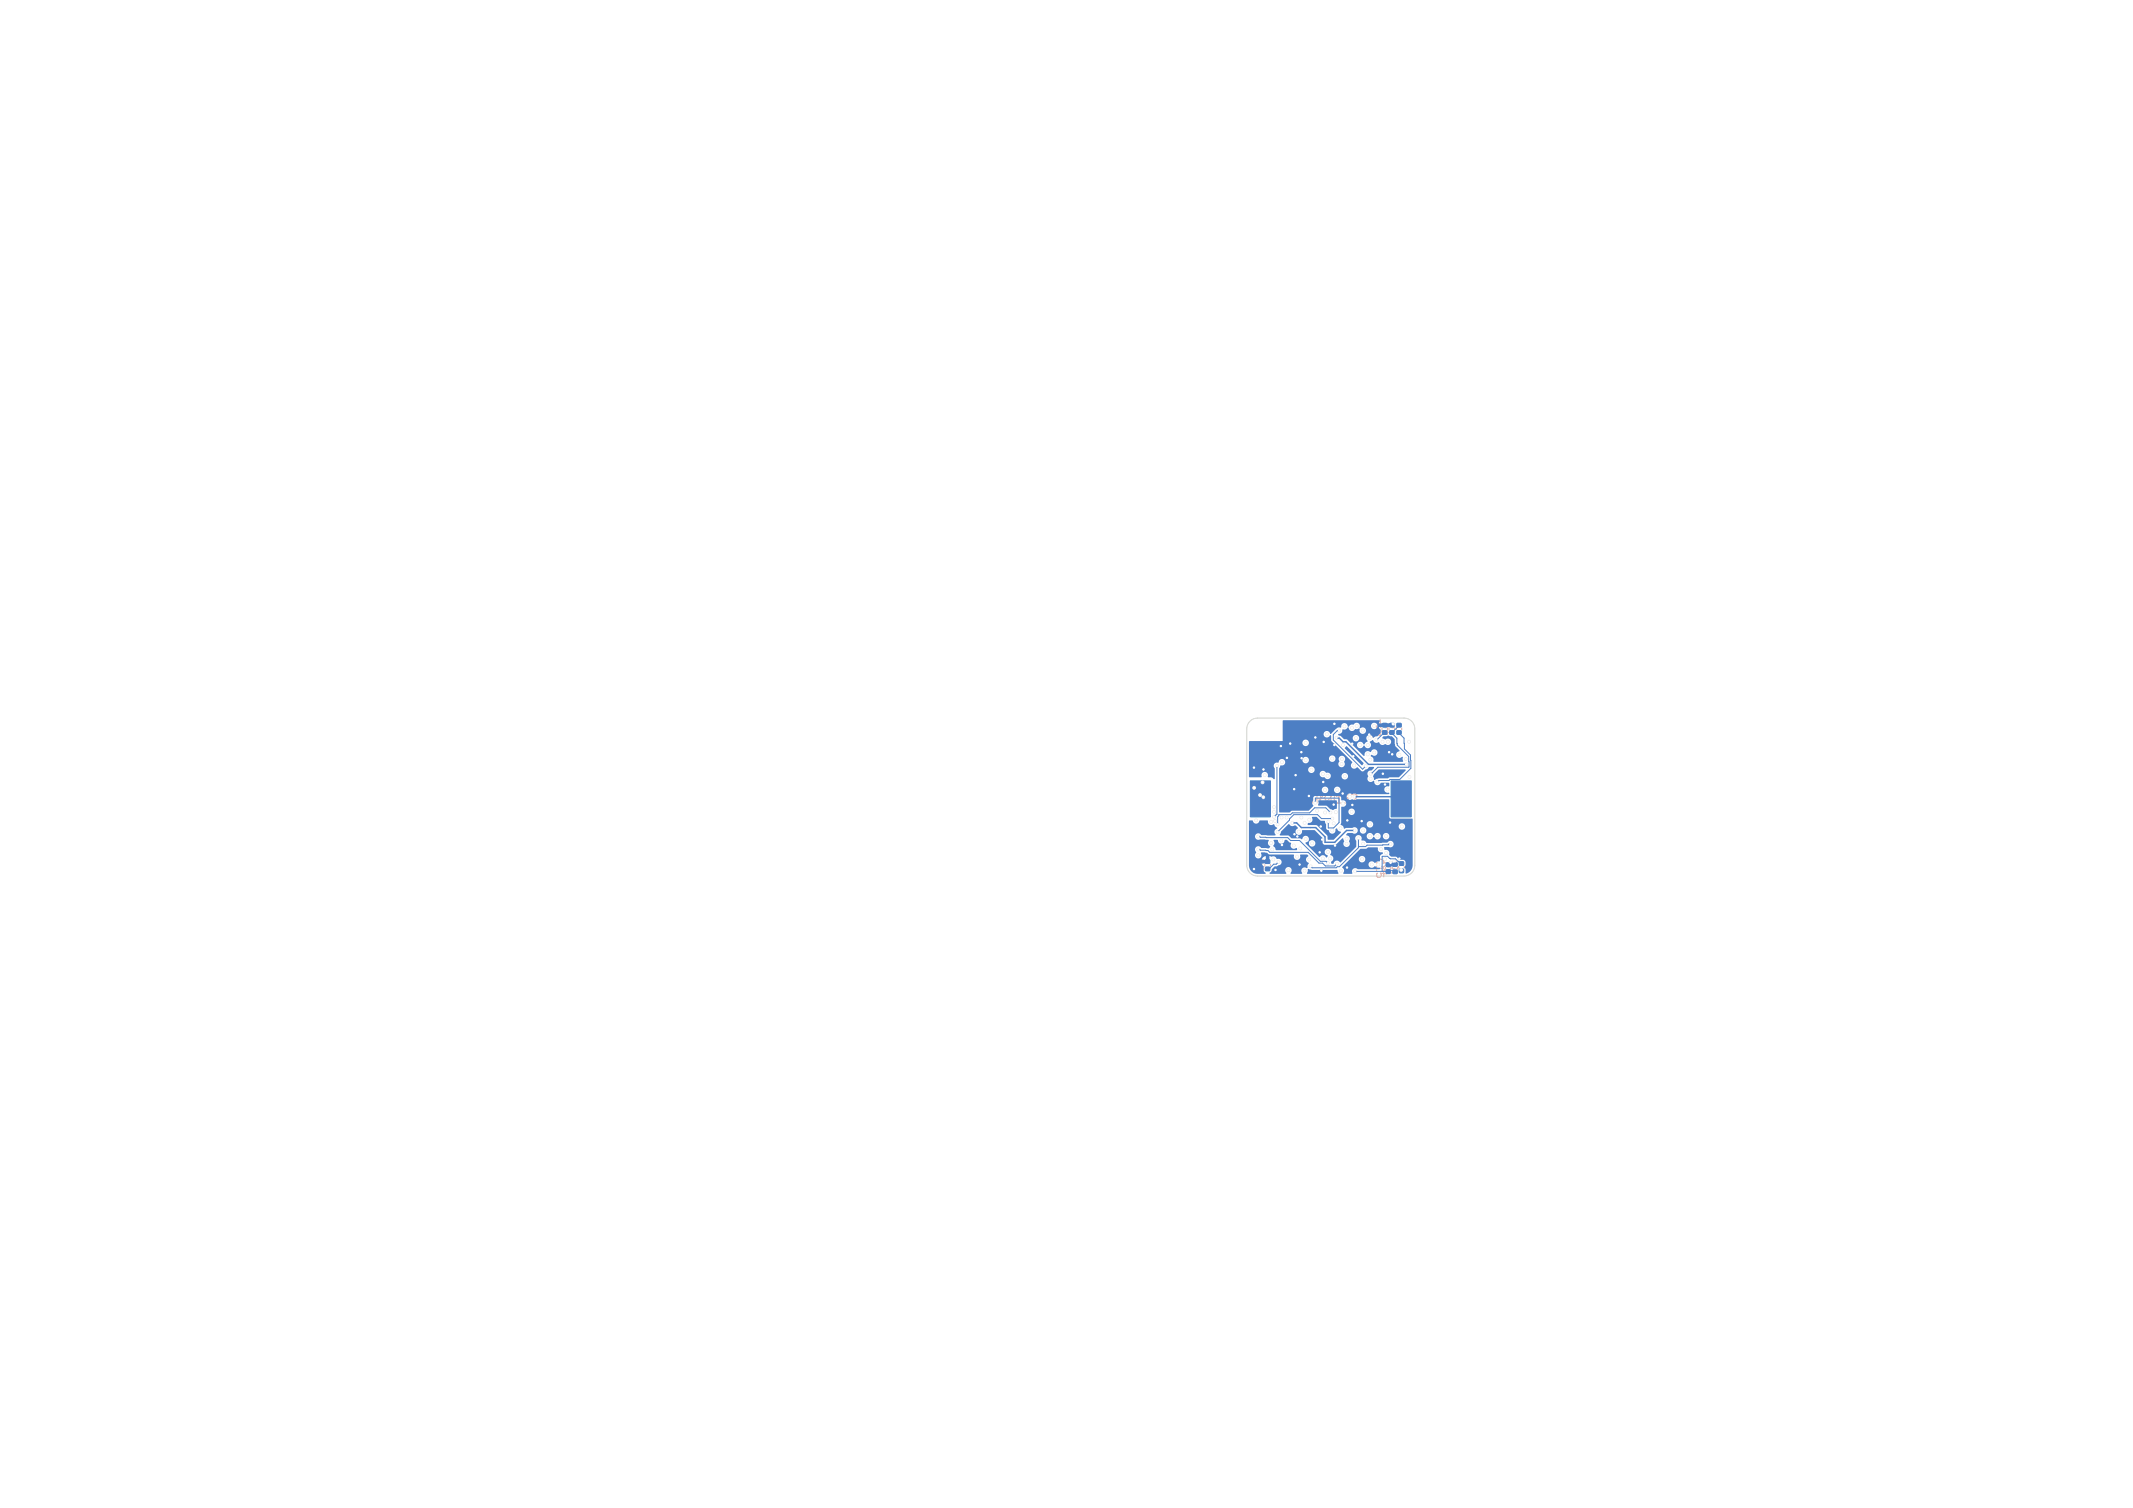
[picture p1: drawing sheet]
<svg xmlns="http://www.w3.org/2000/svg" width="297mm" height="210mm" viewBox="0 0 297 210" stroke-linecap="round" stroke-linejoin="round" font-family="sans-serif">
<defs><g id="words">
<g font-size="1.8" fill="#fff">
<text x="181.3" y="112.1">LIR2032</text>
<text x="183.5" y="112.1">BT1</text>
</g>
<g font-size="1.4" fill="#fff">
<text x="190.9" y="100" transform="rotate(90 190.9 100)">TH1</text>
<text x="192.9" y="100.4" transform="rotate(90 192.9 100.4)">R1</text>
<text x="174.6" y="119.4" transform="rotate(90 174.6 119.4)">R3</text>
<text x="191.4" y="119.3" transform="rotate(90 191.4 119.3)">C15</text>
<text x="193.2" y="119.7" transform="rotate(90 193.2 119.7)">R5</text>
</g>
<text font-size="1.4" fill="#e8b2a7" x="191.9" y="100.4" transform="rotate(90 191.9 100.4)">R2</text>
<text font-size="1.4" fill="#ececec" x="192.4" y="119.8" transform="rotate(90 192.4 119.8)">R6</text>
</g></defs>
<path d="M188.4 110.6h.4l.1 .3v.2l-.8 .7h.8" fill="none" stroke="#e8b2a7" stroke-width=".15"/>
<path d="M194.4 101.3v.4M195.2 101.3v.4M176.1 120.3v.4M176.9 120.3v.4M194.8 120.6v.3M195.5 120.6v.3" fill="none" stroke="#e8b2a7" stroke-width=".14"/>
<g fill="#fff" stroke="#fff" stroke-width=".14">
<circle cx="176.1" cy="107.9" r=".1"/>
<circle cx="174.9" cy="114.2" r=".1"/>
<circle cx="177.4" cy="112.4" r=".1"/>
<circle cx="182.6" cy="107.2" r=".1"/>
<circle cx="183.4" cy="112.9" r=".1"/>
<circle cx="177" cy="117.4" r=".1"/>
<circle cx="186.2" cy="110" r=".1"/>
<circle cx="177.4" cy="113.1" r=".1"/>
<circle cx="182.7" cy="117.5" r=".1"/>
<circle cx="184.2" cy="107.8" r=".1"/>
<circle cx="195.1" cy="121.2" r=".1"/>
<circle cx="184.5" cy="113.2" r=".1"/>
<circle cx="184.5" cy="110" r=".1"/>
<circle cx="188.6" cy="110.9" r=".1"/>
<circle cx="184.9" cy="108" r=".1"/>
<circle cx="185.5" cy="105.6" r=".1"/>
<circle cx="181.7" cy="121.3" r=".1"/>
<circle cx="194.9" cy="105.1" r=".1"/>
<circle cx="192.5" cy="103.3" r=".1"/>
<circle cx="193.3" cy="103.3" r=".1"/>
<circle cx="187" cy="103.8" r=".1"/>
<circle cx="190.5" cy="103.8" r=".1"/>
<circle cx="188.3" cy="101.3" r=".1"/>
<circle cx="188.9" cy="101.1" r=".1"/>
<circle cx="189.8" cy="101.8" r=".1"/>
<circle cx="195.2" cy="115.1" r=".1"/>
<circle cx="187.2" cy="101.2" r=".1"/>
<circle cx="189.4" cy="103.8" r=".1"/>
<circle cx="191.4" cy="104.8" r=".1"/>
<circle cx="186.9" cy="105.7" r=".1"/>
<circle cx="184.9" cy="118.6" r=".1"/>
<circle cx="181.2" cy="113.9" r=".1"/>
<circle cx="184.2" cy="119.6" r=".1"/>
<circle cx="193" cy="116.5" r=".1"/>
<circle cx="189.8" cy="115.6" r=".1"/>
<circle cx="180" cy="114.6" r=".1"/>
<circle cx="191.8" cy="116.5" r=".1"/>
<circle cx="189.8" cy="117.5" r=".1"/>
<circle cx="190.8" cy="116.5" r=".1"/>
<circle cx="188.6" cy="115.6" r=".1"/>
<circle cx="190.5" cy="105.1" r=".1"/>
<circle cx="195.8" cy="105.7" r=".1"/>
<circle cx="187.3" cy="108.1" r=".1"/>
<circle cx="188.2" cy="113" r=".1"/>
<circle cx="187.5" cy="117.5" r=".1"/>
<circle cx="193.6" cy="117.6" r=".1"/>
<circle cx="181.1" cy="118.2" r=".1"/>
<circle cx="182.5" cy="120.6" r=".1"/>
<circle cx="189.2" cy="116.7" r=".1"/>
<circle cx="178.4" cy="117" r=".1"/>
<circle cx="180.6" cy="119.3" r=".1"/>
<circle cx="178.5" cy="113.9" r=".1"/>
<circle cx="177.2" cy="118.3" r=".1"/>
<circle cx="190.7" cy="102.8" r=".1"/>
<circle cx="188.8" cy="102.8" r=".1"/>
<circle cx="186.5" cy="101.8" r=".1"/>
<circle cx="190.2" cy="106.7" r=".1"/>
<circle cx="196.3" cy="108.2" r=".1"/>
<circle cx="196.2" cy="103.3" r=".1"/>
<circle cx="193.2" cy="109.9" r=".1"/>
<circle cx="186.8" cy="106.4" r=".1"/>
<circle cx="182.3" cy="119.7" r=".1"/>
<circle cx="181.8" cy="116.9" r=".1"/>
<circle cx="185" cy="114.4" r=".1"/>
<circle cx="180.8" cy="115.8" r=".1"/>
<circle cx="181.7" cy="114.6" r=".1"/>
<circle cx="185.3" cy="113.2" r=".1"/>
<circle cx="182.3" cy="114.2" r=".1"/>
<circle cx="186" cy="113.1" r=".1"/>
<circle cx="177.9" cy="114.8" r=".1"/>
<circle cx="190.9" cy="107.8" r=".1"/>
<circle cx="177.6" cy="121.1" r=".1"/>
<circle cx="179.7" cy="103.5" r=".1"/>
<circle cx="183.9" cy="115.1" r=".1"/>
<circle cx="175.8" cy="108.9" r=".1"/>
<circle cx="189.6" cy="114.3" r=".1"/>
<circle cx="193.4" cy="104.8" r=".1"/>
<circle cx="178.4" cy="103.9" r=".1"/>
<circle cx="175.5" cy="110.7" r=".1"/>
<circle cx="175.9" cy="111" r=".1"/>
<circle cx="181.2" cy="104.7" r=".1"/>
<circle cx="185.8" cy="100.8" r=".1"/>
<circle cx="188.3" cy="103.6" r=".1"/>
<circle cx="183.2" cy="102.7" r=".1"/>
<circle cx="185.8" cy="103.8" r=".1"/>
<circle cx="180.6" cy="116.5" r=".1"/>
<circle cx="183.8" cy="118.7" r=".1"/>
<circle cx="177.5" cy="114.3" r=".1"/>
<circle cx="178.5" cy="117.7" r=".1"/>
<circle cx="174.6" cy="109.7" r=".1"/>
<circle cx="188.4" cy="105.3" r=".1"/>
<circle cx="180.4" cy="107.9" r=".1"/>
<circle cx="192.6" cy="107.7" r=".1"/>
<circle cx="184.3" cy="103.3" r=".1"/>
<circle cx="175.9" cy="107.2" r=".1"/>
<circle cx="181" cy="120.4" r=".1"/>
<circle cx="193.9" cy="105" r=".1"/>
<circle cx="179.2" cy="105.5" r=".1"/>
<circle cx="184.3" cy="108.9" r=".1"/>
<circle cx="187.6" cy="114.2" r=".1"/>
<circle cx="192.9" cy="109.2" r=".1"/>
<circle cx="181.2" cy="105.6" r=".1"/>
<circle cx="180.2" cy="116.2" r=".1"/>
<circle cx="184.1" cy="116.9" r=".1"/>
<circle cx="193.6" cy="114.6" r=".1"/>
<circle cx="184" cy="121.2" r=".1"/>
<circle cx="185.9" cy="117.8" r=".1"/>
<circle cx="194.9" cy="119.6" r=".1"/>
<circle cx="187.6" cy="120.8" r=".1"/>
<circle cx="180.2" cy="109.9" r=".1"/>
<circle cx="174.6" cy="106.9" r=".1"/>
<circle cx="191.8" cy="108.9" r=".1"/>
<circle cx="179.2" cy="113.9" r=".1"/>
<circle cx="177.3" cy="119.7" r=".1"/>
<circle cx="178" cy="120" r=".1"/>
<circle cx="191" cy="120.4" r=".1"/>
<circle cx="186.7" cy="121.3" r=".1"/>
<circle cx="192.3" cy="118.2" r=".1"/>
<circle cx="188.6" cy="106.6" r=".1"/>
<circle cx="190.8" cy="105.8" r=".1"/>
<circle cx="177.4" cy="113.8" r=".1"/>
<circle cx="177.8" cy="106.6" r=".1"/>
<circle cx="178.5" cy="106.2" r=".1"/>
<circle cx="177" cy="114.5" r=".1"/>
<circle cx="186.2" cy="120.3" r=".1"/>
<circle cx="175.2" cy="118.3" r=".1"/>
<circle cx="190.9" cy="108.5" r=".1"/>
<circle cx="191.7" cy="103" r=".1"/>
<circle cx="179.4" cy="121.2" r=".1"/>
<circle cx="184.8" cy="102.2" r=".1"/>
<circle cx="195.8" cy="106.5" r=".1"/>
<circle cx="186.1" cy="102.8" r=".1"/>
<circle cx="180.2" cy="117.7" r=".1"/>
<circle cx="188.7" cy="121.4" r=".1"/>
<circle cx="185.5" cy="114" r=".1"/>
<circle cx="177.9" cy="115.9" r=".1"/>
<circle cx="187.5" cy="116.8" r=".1"/>
<circle cx="193" cy="118.8" r=".1"/>
<circle cx="175.2" cy="119.1" r=".1"/>
<circle cx="185.7" cy="114.6" r=".1"/>
<circle cx="190.8" cy="114.8" r=".1"/>
<circle cx="184.9" cy="120.2" r=".1"/>
<circle cx="189.7" cy="119.6" r=".1"/>
<circle cx="185.2" cy="119.6" r=".1"/>
<circle cx="186.7" cy="115.4" r=".1"/>
<circle cx="175.2" cy="116.5" r=".1"/>
<circle cx="185.5" cy="115.6" r=".1"/>
<circle cx="181.8" cy="103.5" r=".1"/>
<circle cx="181.8" cy="105.9" r=".1"/>
</g>
<g fill="#9afff8" stroke="#9afff8" stroke-width=".14">
<path d="M194.9 121h.5v.5h-.5z"/>
<path d="M194.9 120h.5v.5h-.5z"/>
<path d="M193.7 108.8h2.8v5h-2.8z"/>
<path d="M174.1 108.8h2.8v5h-2.8z"/>
<path d="M176.2 120.8h.6v.4h-.6z"/>
<path d="M176.2 119.8h.6v.4h-.6z"/>
<path d="M194.5 101.8h.6v.4h-.6z"/>
<path d="M194.5 100.8h.6v.4h-.6z"/>
</g>
<g fill="#4d7fc4" stroke="#4d7fc4" stroke-width=".14">
<path d="M194.9 121h.5v.5h-.5z"/>
<path d="M194.9 120h.5v.5h-.5z"/>
<path d="M193.7 108.8h2.8v5h-2.8z"/>
<path d="M174.1 108.8h2.8v5h-2.8z"/>
<path d="M176.2 120.8h.6v.4h-.6z"/>
<path d="M176.2 119.8h.6v.4h-.6z"/>
<path d="M194.5 101.8h.6v.4h-.6z"/>
<path d="M194.5 100.8h.6v.4h-.6z"/>
</g>
<g fill="#ececec" stroke="#ececec" stroke-width=".14">
<circle cx="176.1" cy="108" r=".2"/>
<circle cx="174.9" cy="114.3" r=".2"/>
<circle cx="177.4" cy="112.4" r=".2"/>
<circle cx="182.6" cy="107.2" r=".2"/>
<circle cx="183.4" cy="112.9" r=".2"/>
<circle cx="177" cy="117.4" r=".2"/>
<circle cx="186.2" cy="110" r=".2"/>
<circle cx="177.4" cy="113" r=".2"/>
<circle cx="182.7" cy="117.4" r=".2"/>
<circle cx="184.2" cy="107.8" r=".2"/>
<circle cx="195.1" cy="121.1" r=".2"/>
<circle cx="184.5" cy="113.2" r=".2"/>
<circle cx="184.5" cy="110" r=".2"/>
<circle cx="188.6" cy="111" r=".2"/>
<circle cx="184.9" cy="108" r=".2"/>
<circle cx="185.5" cy="105.6" r=".2"/>
<circle cx="181.7" cy="121.3" r=".2"/>
<circle cx="194.9" cy="105.1" r=".2"/>
<circle cx="192.5" cy="103.3" r=".2"/>
<circle cx="193.3" cy="103.3" r=".2"/>
<circle cx="187" cy="103.7" r=".2"/>
<circle cx="190.5" cy="103.7" r=".2"/>
<circle cx="188.3" cy="101.3" r=".2"/>
<circle cx="188.9" cy="101.1" r=".2"/>
<circle cx="189.8" cy="101.7" r=".2"/>
<circle cx="195.2" cy="115.1" r=".2"/>
<circle cx="187.2" cy="101.2" r=".2"/>
<circle cx="189.4" cy="103.7" r=".2"/>
<circle cx="191.4" cy="104.8" r=".2"/>
<circle cx="186.9" cy="105.7" r=".2"/>
<circle cx="184.9" cy="118.7" r=".2"/>
<circle cx="181.2" cy="113.9" r=".2"/>
<circle cx="184.2" cy="119.6" r=".2"/>
<circle cx="193" cy="116.4" r=".2"/>
<circle cx="189.8" cy="115.7" r=".2"/>
<circle cx="180" cy="114.6" r=".2"/>
<circle cx="191.8" cy="116.4" r=".2"/>
<circle cx="189.8" cy="117.5" r=".2"/>
<circle cx="190.8" cy="116.4" r=".2"/>
<circle cx="188.6" cy="115.7" r=".2"/>
<circle cx="190.5" cy="105" r=".2"/>
<circle cx="195.8" cy="105.7" r=".2"/>
<circle cx="187.3" cy="108.1" r=".2"/>
<circle cx="188.2" cy="113" r=".2"/>
<circle cx="187.5" cy="117.5" r=".2"/>
<circle cx="193.6" cy="117.6" r=".2"/>
<circle cx="181.1" cy="118.1" r=".2"/>
<circle cx="182.5" cy="120.7" r=".2"/>
<circle cx="189.2" cy="116.7" r=".2"/>
<circle cx="178.4" cy="117" r=".2"/>
<circle cx="180.6" cy="119.3" r=".2"/>
<circle cx="178.5" cy="113.9" r=".2"/>
<circle cx="177.2" cy="118.3" r=".2"/>
<circle cx="190.7" cy="102.8" r=".2"/>
<circle cx="188.8" cy="102.8" r=".2"/>
<circle cx="186.5" cy="101.7" r=".2"/>
<circle cx="190.2" cy="106.7" r=".2"/>
<circle cx="196.3" cy="108.2" r=".2"/>
<circle cx="196.2" cy="103.3" r=".2"/>
<circle cx="193.2" cy="110" r=".2"/>
<circle cx="186.8" cy="106.4" r=".2"/>
<circle cx="182.3" cy="119.7" r=".2"/>
<circle cx="181.8" cy="116.9" r=".2"/>
<circle cx="185" cy="114.4" r=".2"/>
<circle cx="180.8" cy="115.8" r=".2"/>
<circle cx="181.7" cy="114.6" r=".2"/>
<circle cx="185.3" cy="113.1" r=".2"/>
<circle cx="182.3" cy="114.1" r=".2"/>
<circle cx="186" cy="113.1" r=".2"/>
<circle cx="177.9" cy="114.8" r=".2"/>
<circle cx="190.9" cy="107.7" r=".2"/>
<circle cx="177.6" cy="121.1" r=".2"/>
<circle cx="179.7" cy="103.6" r=".2"/>
<circle cx="183.9" cy="115.1" r=".2"/>
<circle cx="175.8" cy="109" r=".2"/>
<circle cx="189.6" cy="114.3" r=".2"/>
<circle cx="193.4" cy="104.8" r=".2"/>
<circle cx="178.4" cy="103.9" r=".2"/>
<circle cx="175.5" cy="110.7" r=".2"/>
<circle cx="175.9" cy="111" r=".2"/>
<circle cx="181.2" cy="104.7" r=".2"/>
<circle cx="185.8" cy="100.8" r=".2"/>
<circle cx="188.3" cy="103.6" r=".2"/>
<circle cx="183.2" cy="102.7" r=".2"/>
<circle cx="185.8" cy="103.7" r=".2"/>
<circle cx="180.6" cy="116.5" r=".2"/>
<circle cx="183.8" cy="118.7" r=".2"/>
<circle cx="177.5" cy="114.3" r=".2"/>
<circle cx="178.5" cy="117.7" r=".2"/>
<circle cx="174.6" cy="109.7" r=".2"/>
<circle cx="188.4" cy="105.3" r=".2"/>
<circle cx="180.4" cy="108" r=".2"/>
<circle cx="192.6" cy="107.7" r=".2"/>
<circle cx="184.3" cy="103.3" r=".2"/>
<circle cx="175.9" cy="107.2" r=".2"/>
<circle cx="181" cy="120.4" r=".2"/>
<circle cx="193.9" cy="105" r=".2"/>
<circle cx="179.2" cy="105.5" r=".2"/>
<circle cx="184.3" cy="108.9" r=".2"/>
<circle cx="187.6" cy="114.3" r=".2"/>
<circle cx="192.9" cy="109.3" r=".2"/>
<circle cx="181.2" cy="105.6" r=".2"/>
<circle cx="180.2" cy="116.2" r=".2"/>
<circle cx="184.1" cy="116.9" r=".2"/>
<circle cx="193.6" cy="114.6" r=".2"/>
<circle cx="184" cy="121.2" r=".2"/>
<circle cx="185.9" cy="117.8" r=".2"/>
<circle cx="194.9" cy="119.6" r=".2"/>
<circle cx="187.6" cy="120.8" r=".2"/>
<circle cx="180.2" cy="109.9" r=".2"/>
<circle cx="174.6" cy="106.9" r=".2"/>
<circle cx="191.8" cy="108.9" r=".2"/>
<circle cx="179.2" cy="113.9" r=".2"/>
<circle cx="177.3" cy="119.7" r=".2"/>
<circle cx="178" cy="120" r=".2"/>
<circle cx="191" cy="120.4" r=".2"/>
<circle cx="186.7" cy="121.3" r=".2"/>
<circle cx="192.3" cy="118.3" r=".2"/>
<circle cx="188.6" cy="106.6" r=".2"/>
<circle cx="190.8" cy="105.8" r=".2"/>
<circle cx="177.4" cy="113.7" r=".2"/>
<circle cx="177.8" cy="106.6" r=".2"/>
<circle cx="178.5" cy="106.2" r=".2"/>
<circle cx="177" cy="114.4" r=".2"/>
<circle cx="186.2" cy="120.3" r=".2"/>
<circle cx="175.2" cy="118.3" r=".2"/>
<circle cx="190.9" cy="108.4" r=".2"/>
<circle cx="191.7" cy="103" r=".2"/>
<circle cx="179.4" cy="121.2" r=".2"/>
<circle cx="184.8" cy="102.3" r=".2"/>
<circle cx="195.8" cy="106.4" r=".2"/>
<circle cx="186.1" cy="102.7" r=".2"/>
<circle cx="180.2" cy="117.7" r=".2"/>
<circle cx="188.7" cy="121.4" r=".2"/>
<circle cx="185.5" cy="114" r=".2"/>
<circle cx="177.9" cy="115.9" r=".2"/>
<circle cx="187.5" cy="116.8" r=".2"/>
<circle cx="193" cy="118.8" r=".2"/>
<circle cx="175.2" cy="119.1" r=".2"/>
<circle cx="185.7" cy="114.6" r=".2"/>
<circle cx="190.8" cy="114.8" r=".2"/>
<circle cx="184.9" cy="120.2" r=".2"/>
<circle cx="189.7" cy="119.7" r=".2"/>
<circle cx="185.2" cy="119.6" r=".2"/>
<circle cx="186.7" cy="115.3" r=".2"/>
<circle cx="175.2" cy="116.5" r=".2"/>
<circle cx="185.5" cy="115.7" r=".2"/>
<circle cx="181.8" cy="103.4" r=".2"/>
<circle cx="181.8" cy="105.9" r=".2"/>
</g>
<path d="M180 114.6h.6l.6 .6h2l1.3 1.3v.8h1.4l1.6-1.6h1.1M186.1 102.8h.4l.5 .5h.4l3.2 3.1h5.2M188.6 111h5.6" fill="none" stroke="#4d7fc4" stroke-width=".2"/>
<g fill="none" stroke="#4d7fc4" stroke-width=".14">
<path d="M175.2 118.3l1.4 .2 .2 .2h5.4l1.5 1.5h.5l.4 .4h1.3l.3-.3M175.2 116.5l1.1 .2h3l.4 .4h1.3l2.9 2.8h.8l.2 .3M177.8 106.7v6.7l-.4 .4M183.1 112.5l-.7 .7h-2.4l-.3 .3h-1.6l-.2 .3v1M183.2 111.1h3.3v3.4l-.8 .8h-.7v-.9M184.6 112.5l.7 .6M185.5 114h-1.5l-.5-.5h-3.3l-.6 .6v.1l-1.7 1.6M186.5 101.8h-.3l-.5 .5v.8l4 4 .5-.4M189.2 116.8v1.3l-2.7 2.6h-.3l-.1 .1h-3.4l-.2-.1M192.5 119.2h.7l.3 .3M192.6 102.1l-.9 .9M193.6 117.5l-1.1 .2h-2.1l-.2 .2h-1"/>
<path d="M194 102.3l.5 .5 .1 1 1.6 1.6v1.4h-4.3l-1 1M194.6 101.1l-.6 .7M194.7 119.9l.3 .2M195 102.1v.2l.5 .5 .1 1.5 .8 .8 .1 1.9-1.6 1.5h-1.3l-.2 .2h-1.4l-.2 .2M178 120.1l-.3 .3h-.3l-.5 .4h-.2M188.7 121.4h4.4"/>
</g>
<path d="M175.9 111l-.4 .2" fill="none" stroke="#4d7fc4" stroke-width=".15"/>
<g fill="#4d7fc4">
<path d="M189.3 118.3l.2-.1h.7l.3-.2h1.3a.6 .6 0 0 0 .7 .7v.2l-.3 .3v.5h-2.1a.45 .45 0 0 0-.6-.5 .45 .45 0 0 0-.1 .8 .45 .45 0 0 0 .7-.2v-.1h2.1l-.1 .2-.4 .1-.2 .2a.54 .54 0 0 0-.9 .1 .49 .49 0 0 0 .3 .5 .49 .49 0 0 0 .6-.2l.2 .2 .3 .1a.11 .11 0 0 1 .1 0 .11 .11 0 0 1 0 .1h-3a.49 .49 0 0 0-.7 0 .49 .49 0 0 0-.1 .6l-1.2 .1-.1-.1a.55 .55 0 0 0-.1-.8z"/>
<path d="M182.1 121l.6 .2 3.4-.1 .1 .1 .2 .4-4.3 .1-.1-.1z"/>
<path d="M174 114.3h.4a.51 .51 0 0 0 .5 .4 .51 .51 0 0 0 .5-.4h1.1a.5 .5 0 0 0 .3 .5 .5 .5 0 0 0 .6 0l.2 .3 .2 .2v.1a.51 .51 0 0 0-.2 .9h-1.2h-.8a.47 .47 0 0 0-.6-.2 .47 .47 0 0 0-.2 .7 .47 .47 0 0 0 .7 .1l1.1 .1 .1 .1a.45 .45 0 0 0 .1 .7l.1 .1-.2 .3-1.1-.1a.48 .48 0 0 0-.7-.1 .48 .48 0 0 0 0 .7 .47 .47 0 0 0-.1 .7 .47 .47 0 0 0 .7 0 .47 .47 0 0 0 .1-.6h.8l.4 .2h3.3l.1 .1a.47 .47 0 0 0 .4 .7 .47 .47 0 0 0 .4-.7l1-.1 .2 .2a.53 .53 0 0 0-.3 .5 .53 .53 0 0 0 .3 .5l-.1 .3a.26 .26 0 0 1-.2 .4 .48 .48 0 0 0-.6 .1 .48 .48 0 0 0 0 .6l-1.5 .1-.1-.1a.47 .47 0 0 0 0-.7 .47 .47 0 0 0-.7 0 .47 .47 0 0 0 .1 .7l-2.3 .1 .3-.7 .3-.3 .5-.1a.49 .49 0 0 0 .5-.6 .49 .49 0 0 0-.6-.4 .75 .75 0 0 0-.9-.3l-.7-.1-.3 .1-.2 .3v.1h.6v-.5h.5l-.1 1h-1l.3 .5-.1 .6 .3 .3v.1h-1.1a1.2 1.2 0 0 1-1.2-1.2z"/>
<path d="M173.9 103.2h4.7v-2.8l.1-.1h13.3l.1 .1-.1 .3h2l.1 .1v.3h-2.3v-.1a.45 .45 0 0 0-.7-.2 .45 .45 0 0 0 .1 .7 .45 .45 0 0 0 .6-.4h2.3l-.1 .1h-2l.3 .5-.1 .4-.4 .4-.6 .2-.1-.1a.46 .46 0 0 0-.5-.2 .46 .46 0 0 0-.4 .4h-.9l-.1-.1a.45 .45 0 0 0-.7-.2 .45 .45 0 0 0 .1 .7 .45 .45 0 0 0 .7-.4h.9l.2 .4-.5 .5a.54 .54 0 0 0-.9-.2 .48 .48 0 0 0 .3 .7 .48 .48 0 0 0 .6-.4l.1 .1a.47 .47 0 0 0 .7 .2 .47 .47 0 0 0 0-.8l.4-.2h.1a.55 .55 0 0 0 .8 .3 .52 .52 0 0 0 .9 .2 .48 .48 0 0 0 .7 0 .48 .48 0 0 0-.1-.7 .48 .48 0 0 0-.6 .1l-.4-.2v-.1l.2-.2h.4a.32 .32 0 0 1 .5 0l.2 .1 .4 .3 .1 1 .6 .6-.1 .1a.48 .48 0 0 0-.3 .7 .48 .48 0 0 0 .8 .1l.1 .6-.1 .1h-4l-.1-.1a.55 .55 0 0 0-.3-.7l.1-.2a.46 .46 0 0 0 .8-.1 .46 .46 0 0 0-.5-.7l-.2 .2-.2 .2h-.1a.47 .47 0 0 0-.6 0 .47 .47 0 0 0-.2 .5h-.2l-2.2-2.2-.4-.1-.5-.4-.3-.1v-.2h.1a.65 .65 0 0 0 .5-.6 .68 .68 0 0 0 .7-.3 .56 .56 0 0 0 .4 .5 .56 .56 0 0 0 .7-.3h.5a.49 .49 0 0 0 .2 .6 .49 .49 0 0 0 .7-.2 .48 .48 0 0 0-.2-.5 .48 .48 0 0 0-.6 0l-.1-.1a.48 .48 0 0 0-.2-.6 .48 .48 0 0 0-.6 .2 .69 .69 0 0 0-.8 .3 .52 .52 0 0 0-.3-.5 .52 .52 0 0 0-.6 .2l-.1 .4h-.4l-1 .9a.47 .47 0 0 0-.5-.4 .47 .47 0 0 0-.5 .4 .47 .47 0 0 0 .4 .5h.2l.3-.3h.1l.1 .7 .2 .3h-3.3l-.1-.1a.45 .45 0 0 0-.7-.2 .45 .45 0 0 0 .1 .8 .45 .45 0 0 0 .7-.5h3.3l2.3 2.3h-.6v-.1a.45 .45 0 0 0-.5-.4 .45 .45 0 0 0-.4 .5h-.4l-.1-.2a.45 .45 0 0 0-.6-.3 .45 .45 0 0 0-.2 .6h-2.8l-.1-.1a.45 .45 0 0 0-.7-.2 .45 .45 0 0 0 .1 .8 .45 .45 0 0 0 .7-.5l2.8 .1a.46 .46 0 0 0 .5 .2 .46 .46 0 0 0 .4-.4h.4v.1a.28 .28 0 0 1 0 .5 .46 .46 0 0 0 .5 .5 .46 .46 0 0 0 .3-.7l.1-.4h.6l.4 .4a.5 .5 0 0 0-.1 .8 .5 .5 0 0 0 .8-.1l.4 .4h-6.3l-.1-.1a.45 .45 0 0 0-.7-.2 .45 .45 0 0 0 .1 .7 .45 .45 0 0 0 .7-.4h6.3l.3 .2 .8-.4 .1-.2h.7v.2l-.3 .3a.5 .5 0 0 0-.5 .2 .5 .5 0 0 0 0 .6h-2.8v-.1a.45 .45 0 0 0-.5-.4 .45 .45 0 0 0-.4 .5h-1.5v-.2a.67 .67 0 0 0-.7-.3 .46 .46 0 0 0-.6-.2 .46 .46 0 0 0-.2 .7 .46 .46 0 0 0 .6 .1 .46 .46 0 0 0 .5 .3 .46 .46 0 0 0 .4-.4h1.5a.46 .46 0 0 0 .5 .5 .46 .46 0 0 0 .4-.5h2.8a.47 .47 0 0 0 .1 .7 .47 .47 0 0 0 .6-.1l.1 .1a.5 .5 0 0 0 .4 .6 .5 .5 0 0 0 .6-.4h1.1v.5a.54 .54 0 0 0-.6 .5h-6.1l-.1-.1a.46 .46 0 0 0-.5-.4 .46 .46 0 0 0-.4 .5h-.7l-.1-.1a.46 .46 0 0 0-.7-.2 .46 .46 0 0 0 .1 .7 .46 .46 0 0 0 .7-.4h.7l.1 .1a.46 .46 0 0 0 .5 .4 .46 .46 0 0 0 .4-.5h6.1v.1a.62 .62 0 0 0 .6 .3v.2h-4.5l-.2-.1-.4 .1a.48 .48 0 0 0-.8 .2 .48 .48 0 0 0 .5 .6l.3-.1 .2 .1 .4-.1h4.5l.1 .1v1.7h-4.8l-.1-.2a.46 .46 0 0 0-.7-.2 .46 .46 0 0 0 .1 .8 .46 .46 0 0 0 .7-.4h4.8v.7l.1 .2h3.1v1.1h-1a.45 .45 0 0 0-.3-.4 .45 .45 0 0 0-.5 .1h-3.7a.46 .46 0 0 0-.6-.4 .46 .46 0 0 0-.1 .7 .46 .46 0 0 0 .7-.2v-.1h3.7a.45 .45 0 0 0 .1 .7 .45 .45 0 0 0 .7-.4h1v.6h-6.4l-.1-.2a.46 .46 0 0 0-.7-.2 .46 .46 0 0 0 .1 .8 .46 .46 0 0 0 .7-.4h6.4v.8h-3.2l-.1-.2a.46 .46 0 0 0-.5-.3 .46 .46 0 0 0-.4 .5h-.2l-.1-.2a.5 .5 0 0 0-.5-.3 .5 .5 0 0 0-.4 .4 .54 .54 0 0 0-.9-.2 .48 .48 0 0 0 .2 .7 .48 .48 0 0 0 .7-.4l.1 .1a.45 .45 0 0 0 .5 .3 .45 .45 0 0 0 .4-.4h.2l.1 .1a.46 .46 0 0 0 .5 .3 .46 .46 0 0 0 .4-.4h3.2v4a1.13 1.13 0 0 1-1 1.1v-.6a.32 .32 0 0 1 0-.5v-.5l-.1-.2-.7-.1-.5-.4h-.7l-.3-.2a.57 .57 0 0 0-.6-.8v-.3h.5a.46 .46 0 0 0 .7-.1 .46 .46 0 0 0-.1-.7 .46 .46 0 0 0-.7 .1l-2.9 .1a.68 .68 0 0 0-.7-.4 .49 .49 0 0 0-.2-.6 .49 .49 0 0 0-.7 .2v.3l.2 .2-.1 .9-2.1 2.1h-.1a.48 .48 0 0 0-.5-.2 .48 .48 0 0 0-.4 .4h-.3v-.1a.3 .3 0 0 1 .2-.4 .61 .61 0 0 0-.4-.8 .47 .47 0 0 0-.1-.7 .47 .47 0 0 0-.7 .2 .47 .47 0 0 0 .5 .6v.2a.14 .14 0 0 1-.2 .1 .14 .14 0 0 1-.1-.1 .46 .46 0 0 0-.8 0h-.1l-1.9-1.9v-.1l.5-.1a.49 .49 0 0 0 .2 .6 .49 .49 0 0 0 .6-.2 .48 .48 0 0 0-.2-.6 .48 .48 0 0 0-.6 .2l-.1-.1a.48 .48 0 0 0-.3-.7 .48 .48 0 0 0-.6 .5l-.3-.1-1.1-.1-.5-.3-1.2-.1 .2-.5 1.1-1a.67 .67 0 0 0 .9 .2l.3 .3a.49 .49 0 0 0-.3 .6 .49 .49 0 0 0 .6 .3 .49 .49 0 0 0 .3-.6h1.8l1 1.1 .1 .7 .2 .2h1.6l.9-.9 .1 .1 .2 .3a.48 .48 0 0 0 0 .7 .48 .48 0 0 0 .7-.1l.1-.2a.58 .58 0 0 1 0-.7 .6 .6 0 0 0-.6-.5l.2-.3h.7a.46 .46 0 0 0 .6 0 .46 .46 0 0 0 0-.7 .46 .46 0 0 0-.6 0h-.8l-.3 .1-.2-.4-.3-.1 .1-2.5a.51 .51 0 0 0 .7-.5 .51 .51 0 0 0-.7-.5l-.1-.4-.2-.1-3.4-.1-.2 .2v.4a.56 .56 0 0 0 0 .8l-.7 .7h-2.3l-.4 .2h-1.4v-6.1l.1-.1a.26 .26 0 0 1 .1-.3 .26 .26 0 0 1 .3 0 .46 .46 0 0 0 .3-.5 .46 .46 0 0 0-.5-.4 .46 .46 0 0 0-.4 .5 .51 .51 0 0 0-.6 .2 .51 .51 0 0 0 .1 .6v1.5h-.1l-.4-.2-.5-.1a.47 .47 0 0 0-.3-.7 .47 .47 0 0 0-.5 .6l-.1 .1h-1.7z"/>
<path d="M177.4 117h.5a.59 .59 0 0 0 .8 .4l.3-.4h.2l.3 .3 .3 .1a.52 .52 0 0 0 .1 .6 .52 .52 0 0 0 .6 .1l.1 .2-.1 .1h-2.8l-.2-.3a.28 .28 0 0 1-.2-.3 .28 .28 0 0 1 .1-.3z"/>
<path d="M182.7 113.8h.6l.6 .5h.5l.3 .5v.6l.3 .2a.49 .49 0 0 0 .6 .5 .49 .49 0 0 0 .4-.6l.2-.1a.59 .59 0 0 0 .5 .5l-1 1h-.8l-.1-.5-1.4-1.4-1.2-.1-.1-.1v-.2a.54 .54 0 0 0 .6-.2 .54 .54 0 0 0 0-.6z"/>
<path d="M183.6 111.5h2.5v1.1l-.3 .1a.43 .43 0 0 1-.6 0l-.5-.5h-1.2z"/>
<path d="M191.3 107.8l.7-.6h3.7l-1 1h-1.2l-.3 .2h-1.2l-.5 .2a.11 .11 0 0 1-.2 0 .11 .11 0 0 1 0-.2 .44 .44 0 0 1 0-.6z"/>
<path d="M187.4 104l.2-.1 2.3 2.4a.24 .24 0 0 1-.3 .3l-2.3-2.3z"/>
</g>
<g fill="#fff" stroke="#fff" stroke-width=".14">
<circle cx="176.1" cy="107.9" r=".1"/>
<circle cx="174.9" cy="114.2" r=".1"/>
<circle cx="177.4" cy="112.4" r=".1"/>
<circle cx="182.6" cy="107.2" r=".1"/>
<circle cx="183.4" cy="112.9" r=".1"/>
<circle cx="177" cy="117.4" r=".1"/>
<circle cx="186.2" cy="110" r=".1"/>
<circle cx="177.4" cy="113.1" r=".1"/>
<circle cx="182.7" cy="117.5" r=".1"/>
<circle cx="184.2" cy="107.8" r=".1"/>
<circle cx="195.1" cy="121.2" r=".1"/>
<circle cx="184.5" cy="113.2" r=".1"/>
<circle cx="184.5" cy="110" r=".1"/>
<circle cx="188.6" cy="110.9" r=".1"/>
<circle cx="184.9" cy="108" r=".1"/>
<circle cx="185.5" cy="105.6" r=".1"/>
<circle cx="181.7" cy="121.3" r=".1"/>
<circle cx="194.9" cy="105.1" r=".1"/>
<circle cx="192.5" cy="103.3" r=".1"/>
<circle cx="193.3" cy="103.3" r=".1"/>
<circle cx="187" cy="103.8" r=".1"/>
<circle cx="190.5" cy="103.8" r=".1"/>
<circle cx="188.3" cy="101.3" r=".1"/>
<circle cx="188.9" cy="101.1" r=".1"/>
<circle cx="189.8" cy="101.8" r=".1"/>
<circle cx="195.2" cy="115.1" r=".1"/>
<circle cx="187.2" cy="101.2" r=".1"/>
<circle cx="189.4" cy="103.8" r=".1"/>
<circle cx="191.4" cy="104.8" r=".1"/>
<circle cx="186.9" cy="105.7" r=".1"/>
<circle cx="184.9" cy="118.6" r=".1"/>
<circle cx="181.2" cy="113.9" r=".1"/>
<circle cx="184.2" cy="119.6" r=".1"/>
<circle cx="193" cy="116.5" r=".1"/>
<circle cx="189.8" cy="115.6" r=".1"/>
<circle cx="180" cy="114.6" r=".1"/>
<circle cx="191.8" cy="116.5" r=".1"/>
<circle cx="189.8" cy="117.5" r=".1"/>
<circle cx="190.8" cy="116.5" r=".1"/>
<circle cx="188.6" cy="115.6" r=".1"/>
<circle cx="190.5" cy="105.1" r=".1"/>
<circle cx="195.8" cy="105.7" r=".1"/>
<circle cx="187.3" cy="108.1" r=".1"/>
<circle cx="188.2" cy="113" r=".1"/>
<circle cx="187.5" cy="117.5" r=".1"/>
<circle cx="193.6" cy="117.6" r=".1"/>
<circle cx="181.1" cy="118.2" r=".1"/>
<circle cx="182.5" cy="120.6" r=".1"/>
<circle cx="189.2" cy="116.7" r=".1"/>
<circle cx="178.4" cy="117" r=".1"/>
<circle cx="180.6" cy="119.3" r=".1"/>
<circle cx="178.5" cy="113.9" r=".1"/>
<circle cx="177.2" cy="118.3" r=".1"/>
<circle cx="190.7" cy="102.8" r=".1"/>
<circle cx="188.8" cy="102.8" r=".1"/>
<circle cx="186.5" cy="101.8" r=".1"/>
<circle cx="190.2" cy="106.7" r=".1"/>
<circle cx="196.3" cy="108.2" r=".1"/>
<circle cx="196.2" cy="103.3" r=".1"/>
<circle cx="193.2" cy="109.9" r=".1"/>
<circle cx="186.8" cy="106.4" r=".1"/>
<circle cx="182.3" cy="119.7" r=".1"/>
<circle cx="181.8" cy="116.9" r=".1"/>
<circle cx="185" cy="114.4" r=".1"/>
<circle cx="180.8" cy="115.8" r=".1"/>
<circle cx="181.7" cy="114.6" r=".1"/>
<circle cx="185.3" cy="113.2" r=".1"/>
<circle cx="182.3" cy="114.2" r=".1"/>
<circle cx="186" cy="113.1" r=".1"/>
<circle cx="177.9" cy="114.8" r=".1"/>
<circle cx="190.9" cy="107.8" r=".1"/>
<circle cx="177.6" cy="121.1" r=".1"/>
<circle cx="179.7" cy="103.5" r=".1"/>
<circle cx="183.9" cy="115.1" r=".1"/>
<circle cx="175.8" cy="108.9" r=".1"/>
<circle cx="189.6" cy="114.3" r=".1"/>
<circle cx="193.4" cy="104.8" r=".1"/>
<circle cx="178.4" cy="103.9" r=".1"/>
<circle cx="175.5" cy="110.7" r=".1"/>
<circle cx="175.9" cy="111" r=".1"/>
<circle cx="181.2" cy="104.7" r=".1"/>
<circle cx="185.8" cy="100.8" r=".1"/>
<circle cx="188.3" cy="103.6" r=".1"/>
<circle cx="183.2" cy="102.7" r=".1"/>
<circle cx="185.8" cy="103.8" r=".1"/>
<circle cx="180.6" cy="116.5" r=".1"/>
<circle cx="183.8" cy="118.7" r=".1"/>
<circle cx="177.5" cy="114.3" r=".1"/>
<circle cx="178.5" cy="117.7" r=".1"/>
<circle cx="174.6" cy="109.7" r=".1"/>
<circle cx="188.4" cy="105.3" r=".1"/>
<circle cx="180.4" cy="107.9" r=".1"/>
<circle cx="192.6" cy="107.7" r=".1"/>
<circle cx="184.3" cy="103.3" r=".1"/>
<circle cx="175.9" cy="107.2" r=".1"/>
<circle cx="181" cy="120.4" r=".1"/>
<circle cx="193.9" cy="105" r=".1"/>
<circle cx="179.2" cy="105.5" r=".1"/>
<circle cx="184.3" cy="108.9" r=".1"/>
<circle cx="187.6" cy="114.2" r=".1"/>
<circle cx="192.9" cy="109.2" r=".1"/>
<circle cx="181.2" cy="105.6" r=".1"/>
<circle cx="180.2" cy="116.2" r=".1"/>
<circle cx="184.1" cy="116.9" r=".1"/>
<circle cx="193.6" cy="114.6" r=".1"/>
<circle cx="184" cy="121.2" r=".1"/>
<circle cx="185.9" cy="117.8" r=".1"/>
<circle cx="194.9" cy="119.6" r=".1"/>
<circle cx="187.6" cy="120.8" r=".1"/>
<circle cx="180.2" cy="109.9" r=".1"/>
<circle cx="174.6" cy="106.9" r=".1"/>
<circle cx="191.8" cy="108.9" r=".1"/>
<circle cx="179.2" cy="113.9" r=".1"/>
<circle cx="177.3" cy="119.7" r=".1"/>
<circle cx="178" cy="120" r=".1"/>
<circle cx="191" cy="120.4" r=".1"/>
<circle cx="186.7" cy="121.3" r=".1"/>
<circle cx="192.3" cy="118.2" r=".1"/>
<circle cx="188.6" cy="106.6" r=".1"/>
<circle cx="190.8" cy="105.8" r=".1"/>
<circle cx="177.4" cy="113.8" r=".1"/>
<circle cx="177.8" cy="106.6" r=".1"/>
<circle cx="178.5" cy="106.2" r=".1"/>
<circle cx="177" cy="114.5" r=".1"/>
<circle cx="186.2" cy="120.3" r=".1"/>
<circle cx="175.2" cy="118.3" r=".1"/>
<circle cx="190.9" cy="108.5" r=".1"/>
<circle cx="191.7" cy="103" r=".1"/>
<circle cx="179.4" cy="121.2" r=".1"/>
<circle cx="184.8" cy="102.2" r=".1"/>
<circle cx="195.8" cy="106.5" r=".1"/>
<circle cx="186.1" cy="102.8" r=".1"/>
<circle cx="180.2" cy="117.7" r=".1"/>
<circle cx="188.7" cy="121.4" r=".1"/>
<circle cx="185.5" cy="114" r=".1"/>
<circle cx="177.9" cy="115.9" r=".1"/>
<circle cx="187.5" cy="116.8" r=".1"/>
<circle cx="193" cy="118.8" r=".1"/>
<circle cx="175.2" cy="119.1" r=".1"/>
<circle cx="185.7" cy="114.6" r=".1"/>
<circle cx="190.8" cy="114.8" r=".1"/>
<circle cx="184.9" cy="120.2" r=".1"/>
<circle cx="189.7" cy="119.6" r=".1"/>
<circle cx="185.2" cy="119.6" r=".1"/>
<circle cx="186.7" cy="115.4" r=".1"/>
<circle cx="175.2" cy="116.5" r=".1"/>
<circle cx="185.5" cy="115.6" r=".1"/>
<circle cx="181.8" cy="103.5" r=".1"/>
<circle cx="181.8" cy="105.9" r=".1"/>
</g>
<path d="M174 100.5l.6-.4 .5-.1h20.4a1.5 1.5 0 0 1 1.5 1.5v19a1.5 1.5 0 0 1-1.5 1.5h-20.4a1.5 1.5 0 0 1-1.5-1.5v-19l.1-.6z" fill="none" stroke="#d0d2cd" stroke-width=".14"/>
<use href="#words"/>
</svg>
